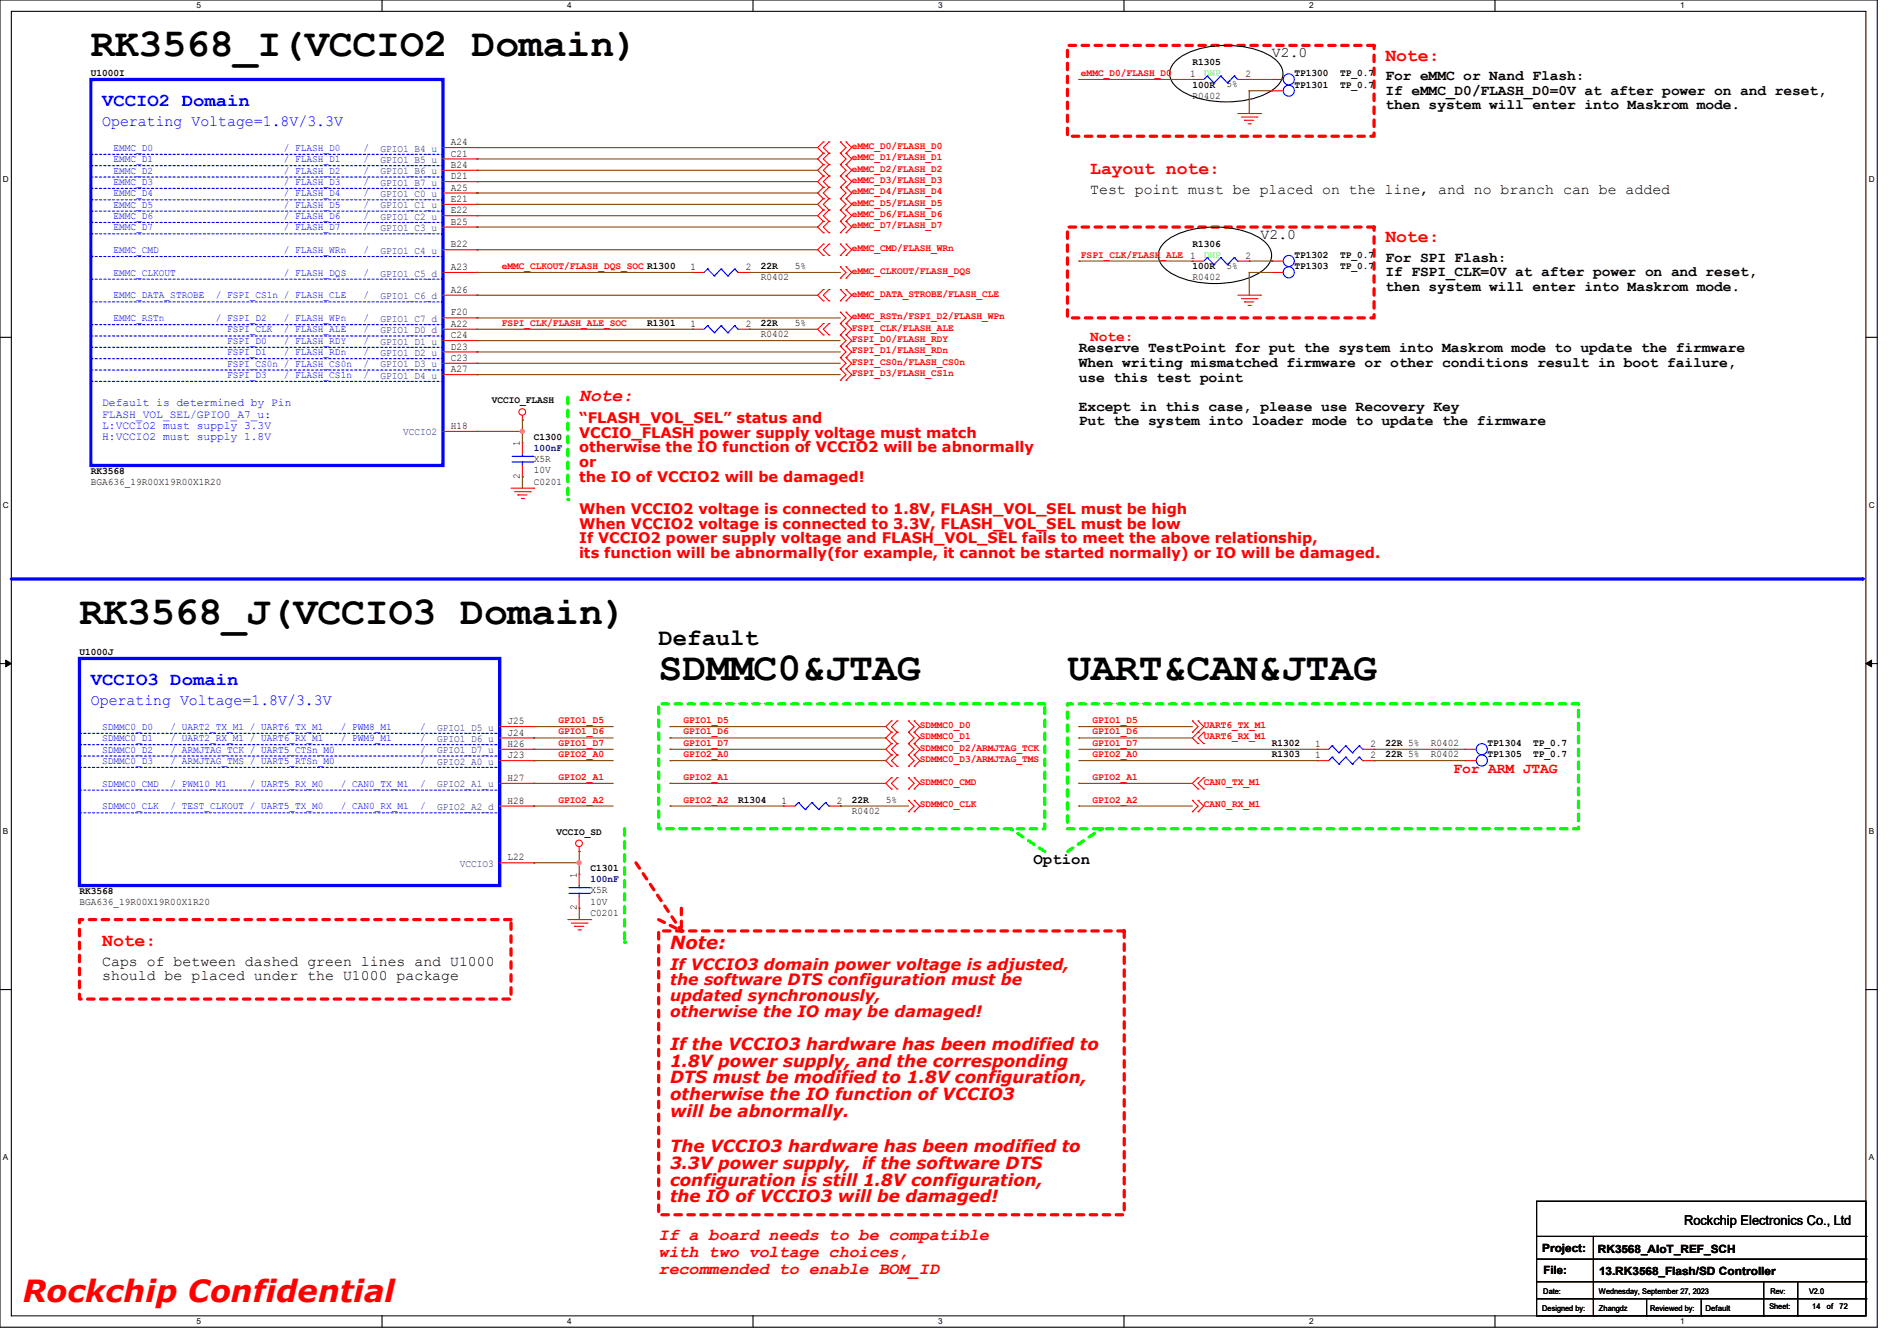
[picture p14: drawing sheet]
<svg xmlns="http://www.w3.org/2000/svg" width="297mm" height="210mm" viewBox="0 0 297 210" stroke-linecap="round" stroke-linejoin="round" font-family="sans-serif">
<defs><g id="words">
<g font-size="6.2">
<text x="14.2" y="8.8">RK3568_I(VCCIO2 Domain)</text>
<text x="12.4" y="97.7">RK3568_J(VCCIO3 Domain)</text>
<text x="103.1" y="106.6">SDMMC0&amp;JTAG</text>
<text x="167.2" y="106.6">UART&amp;CAN&amp;JTAG</text>
</g>
<text font-size="4.8" fill="#f00" x="3.6" y="204">Rockchip Confidential</text>
<text font-size="3.7" x="103.1" y="101">Default</text>
<g font-size="2.8" fill="#f00">
<text x="216.9" y="9.5">Note:</text>
<text x="170.7" y="27.3">Layout note:</text>
<text x="216.9" y="37.9">Note:</text>
<text x="90.7" y="62.9">Note:</text>
<text x="16" y="148.2">Note:</text>
<text x="104.9" y="148.6">Note:</text>
</g>
<g font-size="2.8" fill="#00f">
<text x="16" y="16.6">VCCIO2 Domain</text>
<text x="14.2" y="107.3">VCCIO3 Domain</text>
</g>
<g font-size="2.6" fill="#f00">
<text x="104.9" y="164.4">If the VCCIO3 hardware has been modified to</text>
<text x="104.9" y="167">1.8V power supply, and the corresponding</text>
<text x="104.9" y="169.7">DTS must be modified to 1.8V configuration,</text>
<text x="104.9" y="172.3">otherwise the IO function of VCCIO3</text>
<text x="104.9" y="174.9">will be abnormally.</text>
<text x="104.9" y="180.4">The VCCIO3 hardware has been modified to</text>
<text x="104.9" y="183">3.3V power supply, if the software DTS</text>
<text x="104.9" y="185.7">configuration is still 1.8V configuration,</text>
<text x="104.9" y="188.3">the IO of VCCIO3 will be damaged!</text>
<text x="103.1" y="194.2">If a board needs to be compatible</text>
<text x="103.1" y="196.8">with two voltage choices,</text>
<text x="103.1" y="199.5">recommended to enable BOM_ID</text>
</g>
<g font-size="2.5" fill="#00f">
<text x="16" y="19.7">Operating Voltage=1.8V/3.3V</text>
<text x="14.2" y="110.4">Operating Voltage=1.8V/3.3V</text>
</g>
<text font-size="2.5" x="161.8" y="135.3">Option</text>
<g font-size="2.5" fill="#f00">
<text x="104.9" y="151.8">If VCCIO3 domain power voltage is adjusted,</text>
<text x="104.9" y="154.3">the software DTS configuration must be</text>
<text x="104.9" y="156.8">updated synchronously,</text>
<text x="104.9" y="159.2">otherwise the IO may be damaged!</text>
</g>
<g font-size="2.3">
<text x="199.1" y="9">V2.0</text>
<text x="216.9" y="12.5">For eMMC or Nand Flash:</text>
<text x="216.9" y="14.8">If eMMC_D0/FLASH_D0=0V at after power on and reset,</text>
<text x="216.9" y="17.1">then system will enter into Maskrom mode.</text>
<text x="170.7" y="30.3">Test point must be placed on the line, and no branch can be added</text>
<text x="197.4" y="37.4">V2.0</text>
<text x="216.9" y="41">For SPI Flash:</text>
<text x="216.9" y="43.3">If FSPI_CLK=0V at after power on and reset,</text>
<text x="216.9" y="45.6">then system will enter into Maskrom mode.</text>
<text x="168.9" y="55.2">Reserve TestPoint for put the system into Maskrom mode to update the firmware</text>
<text x="168.9" y="57.5">When writing mismatched firmware or other conditions result in boot failure,</text>
<text x="168.9" y="59.8">use this test point</text>
<text x="168.9" y="64.3">Except in this case, please use Recovery Key</text>
<text x="168.9" y="66.6">Put the system into loader mode to update the firmware</text>
<text x="16" y="151.2">Caps of between dashed green lines and U1000</text>
<text x="16" y="153.5">should be placed under the U1000 package</text>
</g>
<g font-size="2.3" fill="#f00">
<text x="170.7" y="53.4">Note:</text>
<text x="90.7" y="66.3">“FLASH_VOL_SEL” status and</text>
<text x="90.7" y="68.6">VCCIO_FLASH power supply voltage must match</text>
<text x="90.7" y="70.9">otherwise the IO function of VCCIO2 will be abnormally</text>
<text x="90.7" y="73.2">or</text>
<text x="90.7" y="75.4">the IO of VCCIO2 will be damaged!</text>
<text x="90.7" y="80.5">When VCCIO2 voltage is connected to 1.8V, FLASH_VOL_SEL must be high</text>
<text x="90.7" y="82.8">When VCCIO2 voltage is connected to 3.3V, FLASH_VOL_SEL must be low</text>
<text x="90.7" y="85.1">If VCCIO2 power supply voltage and FLASH_VOL_SEL fails to meet the above relationship,</text>
<text x="90.7" y="87.4">its function will be abnormally(for example, it cannot be started normally) or IO will be damaged.</text>
<text x="227.6" y="121">For ARM JTAG</text>
</g>
<text font-size="2.1" x="263.7" y="191.9">Rockchip Electronics Co., Ltd</text>
<g font-size="1.8" fill="#00f">
<text x="16" y="63.6">Default is determined by Pin</text>
<text x="16" y="65.4">FLASH_VOL_SEL/GPIO0_A7_u:</text>
<text x="16" y="67.2">L:VCCIO2 must supply 3.3V</text>
<text x="16" y="69">H:VCCIO2 must supply 1.8V</text>
</g>
<g font-size="1.8">
<text x="241.5" y="196">Project:</text>
<text x="250.2" y="196.2">RK3568_AIoT_REF_SCH</text>
<text x="241.6" y="199.6">File:</text>
<text x="250.4" y="199.7">13.RK3568_Flash/SD Controller</text>
</g>
<g font-size="1.6">
<text x="14.2" y="11.9">U1000I</text>
<text x="186.7" y="10.2">R1305</text>
<text x="202.7" y="11.9">TP1300</text>
<text x="209.8" y="11.9">TP_0.7</text>
<text x="186.4" y="12.1">1</text>
<text x="186.7" y="13.7">100R</text>
<text x="186.7" y="15.5">R0402</text>
<text x="192" y="13.7">5%</text>
<text x="195" y="12.1">2</text>
<text x="202.7" y="13.7">TP1301</text>
<text x="209.8" y="13.7">TP_0.7</text>
<text x="70.6" y="22.7">A24</text>
<text x="70.6" y="24.5">C21</text>
<text x="70.6" y="26.3">B24</text>
<text x="70.6" y="28.1">D21</text>
<text x="70.6" y="29.8">A25</text>
<text x="70.6" y="31.6">E21</text>
<text x="70.6" y="33.4">E22</text>
<text x="70.6" y="35.2">B25</text>
<text x="70.6" y="38.7">B22</text>
<text x="186.7" y="38.6">R1306</text>
<text x="195" y="40.5">2</text>
<text x="202.7" y="40.4">TP1302</text>
<text x="209.8" y="40.4">TP_0.7</text>
<text x="70.6" y="42.3">A23</text>
<text x="70.6" y="45.8">A26</text>
<text x="108.1" y="42.3">1</text>
<text x="116.8" y="42.3">2</text>
<text x="119.1" y="42.2">22R</text>
<text x="119.1" y="43.9">R0402</text>
<text x="124.5" y="42.1">5%</text>
<text x="186.7" y="42.2">100R</text>
<text x="186.7" y="43.9">R0402</text>
<text x="192" y="42.1">5%</text>
<text x="202.7" y="42.2">TP1303</text>
<text x="209.8" y="42.2">TP_0.7</text>
<text x="70.6" y="49.4">F20</text>
<text x="70.6" y="51.2">A22</text>
<text x="70.6" y="53">C24</text>
<text x="101.3" y="51.1">R1301</text>
<text x="108.1" y="51.2">1</text>
<text x="116.8" y="51.2">2</text>
<text x="119.1" y="51.1">22R</text>
<text x="119.1" y="52.8">R0402</text>
<text x="124.5" y="51">5%</text>
<text x="70.6" y="54.7">D23</text>
<text x="70.6" y="56.5">C23</text>
<text x="70.6" y="58.3">A27</text>
<text x="77" y="63.2">VCCIO_FLASH</text>
<text x="70.6" y="67.2">H18</text>
<text x="81.4" y="69.9" transform="rotate(-90 81.4 69.9)">1</text>
<text x="83.6" y="68.8">C1300</text>
<text x="14.2" y="74.2">RK3568</text>
<text x="14.2" y="75.9">BGA636_19R00X19R00X1R20</text>
<text x="81.4" y="75" transform="rotate(-90 81.4 75)">2</text>
<text x="83.6" y="75.9">C0201</text>
<text x="83.6" y="72.3">X5R</text>
<text x="83.6" y="74.1">10V</text>
<text x="12.4" y="102.6">U1000J</text>
<text x="79.5" y="113.4">J25</text>
<text x="79.5" y="115.2">J24</text>
<text x="79.5" y="117">H26</text>
<text x="79.5" y="118.7">J23</text>
<text x="199.1" y="116.8">R1302</text>
<text x="199.1" y="118.6">R1303</text>
<text x="205.9" y="117">1</text>
<text x="205.9" y="118.7">1</text>
<text x="214.6" y="117">2</text>
<text x="214.6" y="118.7">2</text>
<text x="216.9" y="116.8">22R 5%</text>
<text x="216.9" y="118.6">22R 5%</text>
<text x="224" y="116.8">R0402</text>
<text x="224" y="118.6">R0402</text>
<text x="232.9" y="116.8">TP1304</text>
<text x="232.9" y="118.6">TP1305</text>
<text x="240" y="116.8">TP_0.7</text>
<text x="240" y="118.6">TP_0.7</text>
<text x="79.5" y="122.3">H27</text>
<text x="79.5" y="125.9">H28</text>
<text x="115.6" y="125.7">R1304</text>
<text x="122.3" y="125.9">1</text>
<text x="131" y="125.9">2</text>
<text x="133.3" y="125.7">22R</text>
<text x="138.7" y="125.7">5%</text>
<text x="87.1" y="130.7">VCCIO_SD</text>
<text x="133.3" y="127.5">R0402</text>
<text x="79.5" y="134.7">L22</text>
<text x="90.3" y="137.5" transform="rotate(-90 90.3 137.5)">1</text>
<text x="92.5" y="136.4">C1301</text>
<text x="12.4" y="140">RK3568</text>
<text x="12.4" y="141.7">BGA636_19R00X19R00X1R20</text>
<text x="90.3" y="142.6" transform="rotate(-90 90.3 142.6)">2</text>
<text x="92.5" y="143.5">C0201</text>
<text x="92.5" y="139.9">X5R</text>
<text x="92.5" y="141.7">10V</text>
</g>
<g font-size="1.6" fill="#f00">
<text x="169.2" y="11.9">eMMC_D0/FLASH_D0</text>
<text x="133.3" y="23.3">eMMC_D0/FLASH_D0</text>
<text x="133.3" y="25.1">eMMC_D1/FLASH_D1</text>
<text x="133.3" y="26.9">eMMC_D2/FLASH_D2</text>
<text x="133.3" y="28.7">eMMC_D3/FLASH_D3</text>
<text x="133.3" y="30.4">eMMC_D4/FLASH_D4</text>
<text x="133.3" y="32.2">eMMC_D5/FLASH_D5</text>
<text x="133.3" y="34">eMMC_D6/FLASH_D6</text>
<text x="133.3" y="35.8">eMMC_D7/FLASH_D7</text>
<text x="133.3" y="39.3">eMMC_CMD/FLASH_WRn</text>
<text x="169.2" y="40.3">FSPI_CLK/FLASH_ALE 1</text>
<text x="78.6" y="42.1">eMMC_CLKOUT/FLASH_DQS_SOC R1300</text>
<text x="133.3" y="42.9">eMMC_CLKOUT/FLASH_DQS</text>
<text x="133.3" y="46.4">eMMC_DATA_STROBE/FLASH_CLE</text>
<text x="78.6" y="51">FSPI_CLK/FLASH_ALE_SOC</text>
<text x="133.3" y="53.5">FSPI_D0/FLASH_RDY</text>
<text x="133.3" y="50">eMMC_RSTn/FSPI_D2/FLASH_WPn</text>
<text x="133.3" y="51.8">FSPI_CLK/FLASH_ALE</text>
<text x="133.3" y="58.9">FSPI_D3/FLASH_CS1n</text>
<text x="133.3" y="55.3">FSPI_D1/FLASH_RDn</text>
<text x="133.3" y="57.1">FSPI_CS0n/FLASH_CS0n</text>
<text x="87.5" y="113.2">GPIO1_D5</text>
<text x="107" y="113.2">GPIO1_D5</text>
<text x="171" y="113.2">GPIO1_D5</text>
<text x="87.5" y="115">GPIO1_D6</text>
<text x="87.5" y="116.8">GPIO1_D7</text>
<text x="87.5" y="118.6">GPIO2_A0</text>
<text x="107" y="115">GPIO1_D6</text>
<text x="107" y="116.8">GPIO1_D7</text>
<text x="107" y="118.6">GPIO2_A0</text>
<text x="144" y="114">SDMMC0_D0</text>
<text x="144" y="115.8">SDMMC0_D1</text>
<text x="144" y="117.6">SDMMC0_D2/ARMJTAG_TCK</text>
<text x="144" y="119.3">SDMMC0_D3/ARMJTAG_TMS</text>
<text x="171" y="115">GPIO1_D6</text>
<text x="171" y="116.8">GPIO1_D7</text>
<text x="171" y="118.6">GPIO2_A0</text>
<text x="188.5" y="115.8">UART6_RX_M1</text>
<text x="188.5" y="114">UART6_TX_M1</text>
<text x="87.5" y="125.7">GPIO2_A2</text>
<text x="87.5" y="122.1">GPIO2_A1</text>
<text x="107" y="125.7">GPIO2_A2</text>
<text x="107" y="122.1">GPIO2_A1</text>
<text x="144" y="122.9">SDMMC0_CMD</text>
<text x="171" y="125.7">GPIO2_A2</text>
<text x="171" y="122.1">GPIO2_A1</text>
<text x="188.5" y="122.9">CAN0_TX_M1</text>
<text x="144" y="126.4">SDMMC0_CLK</text>
<text x="188.5" y="126.4">CAN0_RX_M1</text>
</g>
<g font-size="1.6" fill="#0f0">
<text x="188.5" y="11.9">DNP</text>
<text x="188.5" y="40.3">DNP</text>
</g>
<g font-size="1.6" fill="#00f">
<text x="17.8" y="23.6">EMMC_D0</text>
<text x="44.4" y="23.6">/ FLASH_D0</text>
<text x="56.9" y="23.6">/</text>
<text x="17.8" y="25.4">EMMC_D1</text>
<text x="17.8" y="29">EMMC_D3</text>
<text x="17.8" y="27.2">EMMC_D2</text>
<text x="44.4" y="25.4">/ FLASH_D1</text>
<text x="44.4" y="29">/ FLASH_D3</text>
<text x="44.4" y="27.2">/ FLASH_D2</text>
<text x="56.9" y="27.2">/</text>
<text x="56.9" y="25.4">/</text>
<text x="56.9" y="29">/</text>
<text x="17.8" y="32.5">EMMC_D5</text>
<text x="17.8" y="34.3">EMMC_D6</text>
<text x="17.8" y="30.7">EMMC_D4</text>
<text x="44.4" y="34.3">/ FLASH_D6</text>
<text x="44.4" y="32.5">/ FLASH_D5</text>
<text x="44.4" y="30.7">/ FLASH_D4</text>
<text x="56.9" y="32.5">/</text>
<text x="56.9" y="34.3">/</text>
<text x="56.9" y="30.7">/</text>
<text x="17.8" y="36.1">EMMC_D7</text>
<text x="17.8" y="39.6">EMMC_CMD</text>
<text x="44.4" y="36.1">/ FLASH_D7</text>
<text x="44.4" y="39.6">/ FLASH_WRn</text>
<text x="56.9" y="36.1">/</text>
<text x="56.9" y="39.6">/</text>
<text x="17.8" y="43.2">EMMC_CLKOUT</text>
<text x="17.8" y="46.7">EMMC_DATA_STROBE</text>
<text x="33.8" y="46.7">/ FSPI_CS1n / FLASH_CLE</text>
<text x="44.4" y="43.2">/ FLASH_DQS</text>
<text x="56.9" y="43.2">/</text>
<text x="56.9" y="46.7">/</text>
<text x="17.8" y="50.3">EMMC_RSTn</text>
<text x="33.8" y="50.3">/ FSPI_D2</text>
<text x="35.6" y="53.8">FSPI_D0</text>
<text x="35.6" y="52.1">FSPI_CLK</text>
<text x="44.4" y="53.8">/ FLASH_RDY</text>
<text x="44.4" y="50.3">/ FLASH_WPn</text>
<text x="44.4" y="52.1">/ FLASH_ALE</text>
<text x="56.9" y="52.1">/</text>
<text x="56.9" y="53.8">/</text>
<text x="56.9" y="50.3">/</text>
<text x="35.6" y="59.2">FSPI_D3</text>
<text x="35.6" y="55.6">FSPI_D1</text>
<text x="35.6" y="57.4">FSPI_CS0n / FLASH_CS0n</text>
<text x="44.4" y="59.2">/ FLASH_CS1n</text>
<text x="44.4" y="55.6">/ FLASH_RDn</text>
<text x="56.9" y="57.4">/</text>
<text x="56.9" y="59.2">/</text>
<text x="56.9" y="55.6">/</text>
<text x="16" y="114.3">SDMMC0_D0</text>
<text x="16" y="119.6">SDMMC0_D3</text>
<text x="16" y="117.9">SDMMC0_D2</text>
<text x="16" y="116.1">SDMMC0_D1</text>
<text x="26.7" y="117.9">/ ARMJTAG_TCK / UART5_CTSn_M0</text>
<text x="26.7" y="119.6">/ ARMJTAG_TMS / UART5_RTSn_M0</text>
<text x="26.7" y="116.1">/ UART2_RX_M1 / UART6_RX_M1</text>
<text x="26.7" y="114.3">/ UART2_TX_M1 / UART6_TX_M1</text>
<text x="53.3" y="116.1">/ PWM9_M1</text>
<text x="53.3" y="114.3">/ PWM8_M1</text>
<text x="65.8" y="117.9">/</text>
<text x="65.8" y="114.3">/</text>
<text x="65.8" y="119.6">/</text>
<text x="65.8" y="116.1">/</text>
<text x="16" y="123.2">SDMMC0_CMD</text>
<text x="26.7" y="123.2">/ PWM10_M1</text>
<text x="39.1" y="123.2">/ UART5_RX_M0</text>
<text x="53.3" y="123.2">/ CAN0_TX_M1</text>
<text x="65.8" y="123.2">/</text>
<text x="16" y="126.7">SDMMC0_CLK</text>
<text x="26.7" y="126.7">/ TEST_CLKOUT / UART5_TX_M0</text>
<text x="53.3" y="126.7">/ CAN0_RX_M1</text>
<text x="65.8" y="126.7">/</text>
</g>
<g font-size="1.6" fill="#004080">
<text x="59.6" y="23.7">GPIO1_B4_u</text>
<text x="59.6" y="25.5">GPIO1_B5_u</text>
<text x="59.6" y="27.3">GPIO1_B6_u</text>
<text x="59.6" y="29.1">GPIO1_B7_u</text>
<text x="59.6" y="30.9">GPIO1_C0_u</text>
<text x="59.6" y="32.6">GPIO1_C1_u</text>
<text x="59.6" y="34.4">GPIO1_C2_u</text>
<text x="59.6" y="36.2">GPIO1_C3_u</text>
<text x="59.6" y="39.8">GPIO1_C4_u</text>
<text x="59.6" y="43.3">GPIO1_C5_d</text>
<text x="59.6" y="46.9">GPIO1_C6_d</text>
<text x="59.6" y="50.4">GPIO1_C7_d</text>
<text x="59.6" y="52.2">GPIO1_D0_d</text>
<text x="59.6" y="54">GPIO1_D1_u</text>
<text x="59.6" y="55.8">GPIO1_D2_u</text>
<text x="59.6" y="57.5">GPIO1_D3_u</text>
<text x="59.6" y="59.3">GPIO1_D4_u</text>
<text x="63.1" y="68.2">VCCIO2</text>
<text x="68.5" y="114.4">GPIO1_D5_u</text>
<text x="68.5" y="116.2">GPIO1_D6_u</text>
<text x="68.5" y="118">GPIO1_D7_u</text>
<text x="68.5" y="119.8">GPIO2_A0_u</text>
<text x="68.5" y="123.3">GPIO2_A1_u</text>
<text x="68.5" y="126.9">GPIO2_A2_d</text>
<text x="72" y="135.8">VCCIO3</text>
</g>
<g font-size="1.6" fill="#000080">
<text x="83.6" y="70.6">100nF</text>
<text x="92.5" y="138.2">100nF</text>
</g>
<g font-size="1.3">
<text x="30.8" y="1.3">5</text>
<text x="88.8" y="1.3">4</text>
<text x="146.9" y="1.3">3</text>
<text x="205" y="1.3">2</text>
<text x="263.1" y="1.3">1</text>
<text x=".5" y="28.4">D</text>
<text x="292.6" y="28.4">D</text>
<text x=".5" y="79.5">C</text>
<text x="292.6" y="79.5">C</text>
<text x=".5" y="130.6">B</text>
<text x="292.6" y="130.6">B</text>
<text x=".5" y="181.7">A</text>
<text x="292.6" y="181.7">A</text>
<text x="30.8" y="207.4">5</text>
<text x="88.8" y="207.4">4</text>
<text x="146.9" y="207.4">3</text>
<text x="205" y="207.4">2</text>
<text x="263.1" y="207.4">1</text>
</g>
<g font-size="1.2">
<text x="241.6" y="202.6">Date:</text>
<text x="250.4" y="202.6">Wednesday, September 27, 2023</text>
<text x="277.2" y="202.6">Rev:</text>
<text x="283.2" y="202.6">V2.0</text>
<text x="241.5" y="205.3">Designed by:</text>
<text x="250.4" y="205.3">Zhangdz</text>
<text x="258.4" y="205.3">Reviewed by:</text>
<text x="267" y="205.3">Default</text>
<text x="277" y="205.1">Sheet:</text>
<text x="283.8" y="205.1">14</text>
<text x="286" y="205.1">of</text>
<text x="288" y="205.1">72</text>
</g>
</g></defs>
<path d="M0 0h293.9v207.9h-293.9zM1.8 1.8h290.3v204.3h-290.3z" fill="none" stroke="#000" stroke-width=".17"/>
<g fill="#fff">
<path d="M30.8 .2h.7v1.4h-.7z"/>
<path d="M30.8 206.2h.7v1.4h-.7z"/>
</g>
<path d="M59.8 0v1.8M59.8 206.1v1.8" fill="none" stroke="#000" stroke-width=".17"/>
<g fill="#fff">
<path d="M88.8 .2h.7v1.4h-.7z"/>
<path d="M88.8 206.2h.7v1.4h-.7z"/>
</g>
<path d="M117.9 0v1.8M117.9 206.1v1.8" fill="none" stroke="#000" stroke-width=".17"/>
<g fill="#fff">
<path d="M146.9 .2h.7v1.4h-.7z"/>
<path d="M146.9 206.2h.7v1.4h-.7z"/>
</g>
<path d="M176 0v1.8M176 206.1v1.8" fill="none" stroke="#000" stroke-width=".17"/>
<g fill="#fff">
<path d="M205 .2h.7v1.4h-.7z"/>
<path d="M205 206.2h.7v1.4h-.7z"/>
</g>
<path d="M234.1 0v1.8M234.1 206.1v1.8" fill="none" stroke="#000" stroke-width=".17"/>
<g fill="#fff">
<path d="M263.1 .2h.6v1.4h-.6z"/>
<path d="M263.1 206.2h.6v1.4h-.6z"/>
<path d="M.5 27.3h.9v1.4h-.9z"/>
<path d="M292.6 27.3h.9v1.4h-.9z"/>
<path d="M.5 78.4h.9v1.4h-.9z"/>
<path d="M292.6 78.4h.9v1.4h-.9z"/>
</g>
<path d="M0 52.8h1.8M292.1 52.8h1.8" fill="none" stroke="#000" stroke-width=".17"/>
<g fill="#fff">
<path d="M.5 129.5h.8v1.4h-.8z"/>
<path d="M292.6 129.5h.8v1.4h-.8z"/>
</g>
<path d="M0 103.9h1.8M292.1 103.9h1.8" fill="none" stroke="#000" stroke-width=".17"/>
<path d="M.9 103.4l.9 .5-.9 .5zM292.1 103.9l.9-.5v1z" fill="#000" stroke="#000" stroke-width=".16"/>
<g fill="#fff">
<path d="M.5 180.5h.8v1.4h-.8z"/>
<path d="M292.6 180.5h.8v1.4h-.8z"/>
</g>
<path d="M0 155h1.8M292.1 155h1.8" fill="none" stroke="#000" stroke-width=".17"/>
<path d="M1.8 90.7h289.8" fill="none" stroke="#00f" stroke-width=".51"/>
<circle cx="291.6" cy="90.7" r=".25" fill="#00f"/>
<path d="M88.9 62.2v16" fill="none" stroke="#0f0" stroke-width=".51" stroke-dasharray="1 1"/>
<circle cx="88.9" cy="78.2" r=".25" fill="#0f0" stroke-dasharray="1 1"/>
<path d="M97.8 129.8v17.8" fill="none" stroke="#0f0" stroke-width=".51" stroke-dasharray="1 1"/>
<circle cx="97.8" cy="147.6" r=".25" fill="#0f0" stroke-dasharray="1 1"/>
<path d="M167.1 7.1h48v14.2h-48zM12.4 144h67.6v12.5h-67.6z" fill="none" stroke="#f00" stroke-width=".51" stroke-dasharray="1 1"/>
<path d="M103.1 110.2h60.5v19.6h-60.5zM167.1 110.2h80v19.6h-80zM163.6 133.3l-5.4-3.5" fill="none" stroke="#0f0" stroke-width=".51" stroke-dasharray="1 1"/>
<circle cx="158.2" cy="129.8" r=".25" fill="#0f0" stroke-dasharray="1 1"/>
<path d="M167.1 133.3l5.4-3.5" fill="none" stroke="#0f0" stroke-width=".51" stroke-dasharray="1 1"/>
<circle cx="172.5" cy="129.8" r=".25" fill="#0f0" stroke-dasharray="1 1"/>
<path d="M167.1 35.6h48v14.2h-48zM103.1 145.8h72.9v44.4h-72.9zM106.7 142.2v3.6" fill="none" stroke="#f00" stroke-width=".51" stroke-dasharray="1 1"/>
<circle cx="106.7" cy="145.8" r=".25" fill="#f00" stroke-dasharray="1 1"/>
<path d="M103.1 144l3.6 1.8" fill="none" stroke="#f00" stroke-width=".51" stroke-dasharray="1 1"/>
<circle cx="106.7" cy="145.8" r=".25" fill="#f00" stroke-dasharray="1 1"/>
<path d="M99.6 135.1l7.1 10.7" fill="none" stroke="#f00" stroke-width=".51" stroke-dasharray="1 1"/>
<circle cx="106.7" cy="145.8" r=".25" fill="#f00" stroke-dasharray="1 1"/>
<g fill="none" stroke="#000" stroke-width=".17">
<path d="M184 9.7a11.5 11.5 0 0 1 8-2.6 11.5 11.5 0 0 1 8 2.6 2.52 2.52 0 0 1 0 3.7 11.5 11.5 0 0 1-8 2.6 11.5 11.5 0 0 1-8-2.6 2.52 2.52 0 0 1 0-3.7zM182.2 38.1a11.5 11.5 0 0 1 8-2.5 11.5 11.5 0 0 1 8.1 2.5 2.52 2.52 0 0 1 0 3.7 11.5 11.5 0 0 1-8.1 2.6 11.5 11.5 0 0 1-8-2.6 2.52 2.52 0 0 1 0-3.7zM240.6 188.1h51.5v18h-51.5zM240.6 193.6h51.5M240.6 197.2h51.5M249.5 193.6v12.5M292.1 193.6h.1M292.1 197.2h.1M240.6 200.7h51.5M240.6 203.4h51.5M249.5 206.1h.1M257.8 206.1h.1"/>
<path d="M257.8 203.4v2.7M266.4 206.1h.1M266.4 203.4v2.7M276.1 206.1h.1M276.1 200.7v5.4M281.5 206.1h.1M281.5 200.7v5.4M292.1 200.7h.1M292.1 203.4h.1"/>
</g>
<g fill="none" stroke="#f00" stroke-width=".17">
<path d="M186.7 12.4h.1M186.7 12.4h1.8M193.8 17.8h3.6M193.8 12.4h1.8M194.4 18.3h2.4M194.9 18.8h.1M194.9 18.8h1.4M195.4 19.4h.3M195.6 12.4h.1M195.7 19.4h.1M196.8 18.3h.1M197.4 17.8h.1"/>
<path d="M199.1 12.4h.1M199.1 14.2h.1M199.1 12.4h1.8M199.1 14.2h1.8M69.3 23.1h5.4M69.3 24.9h5.4M69.3 26.7h5.4M69.3 28.4h5.4M69.3 30.2h5.4M69.3 32h5.4M69.3 33.8h5.4M69.3 35.6h5.4"/>
<path d="M69.3 39.1h5.4M74.7 23.1h.1M74.7 24.9h.1M74.7 26.7h.1M74.7 28.4h.1M74.7 30.2h.1M74.7 32h.1M74.7 33.8h.1M74.7 35.6h.1M74.7 39.1h.1M128.9 22.2h.1M128.9 24h.1"/>
<path d="M128.9 25.8h.1M128.9 27.6h.1M128.9 29.3h.1M128.9 31.1h.1M128.9 32.9h.1M128.9 34.7h.1M128.9 36.4h.1M128.9 38.2h.1M128.9 22.2l-.9 .9 .9 .9M128.9 27.6l-.9 .8 .9 .9M128.9 24l-.9 .9 .9 .9M128.9 29.3l-.9 .9 .9 .9"/>
<path d="M128.9 25.8l-.9 .9 .9 .9M128.9 31.1l-.9 .9 .9 .9M128.9 32.9l-.9 .9 .9 .9M128.9 34.7l-.9 .9 .9 .8M128.9 38.2l-.9 .9 .9 .9M129.8 24h.1M129.8 22.2h.1M129.8 25.8h.1M129.8 27.6h.1M129.8 29.3h.1M129.8 31.1h.1M129.8 32.9h.1"/>
<path d="M129.8 34.7h.1M129.8 36.4h.1M129.8 38.2h.1M129.8 22.2l-.9 .9 .9 .9M129.8 25.8l-.9 .9 .9 .9M129.8 24l-.9 .9 .9 .9M129.8 27.6l-.9 .8 .9 .9M129.8 29.3l-.9 .9 .9 .9M129.8 31.1l-.9 .9 .9 .9M129.8 32.9l-.9 .9 .9 .9M129.8 34.7l-.9 .9 .9 .8M129.8 38.2l-.9 .9 .9 .9"/>
<path d="M131.6 24h.1M131.6 22.2h.1M131.6 25.8h.1M131.6 27.6h.1M131.6 29.3h.1M131.6 31.1h.1M131.6 32.9h.1M131.6 34.7h.1M131.6 36.4h.1M131.6 38.2h.1M131.6 25.8l.9 .9-.9 .9M131.6 22.2l.9 .9-.9 .9"/>
<path d="M131.6 27.6l.9 .8-.9 .9M131.6 24l.9 .9-.9 .9M131.6 29.3l.9 .9-.9 .9M131.6 31.1l.9 .9-.9 .9M131.6 34.7l.9 .9-.9 .8M131.6 32.9l.9 .9-.9 .9M131.6 38.2l.9 .9-.9 .9M132.5 24h.1M132.5 22.2h.1M132.5 25.8h.1M132.5 27.6h.1M132.5 29.3h.1"/>
<path d="M132.5 31.1h.1M132.5 32.9h.1M132.5 34.7h.1M132.5 36.4h.1M132.5 38.2h.1M132.5 27.6l.8 .8-.8 .9M132.5 22.2l.8 .9-.8 .9M132.5 29.3l.8 .9-.8 .9M132.5 24l.8 .9-.8 .9M132.5 31.1l.8 .9-.8 .9M132.5 25.8l.8 .9-.8 .9M132.5 32.9l.8 .9-.8 .9"/>
<path d="M132.5 38.2l.8 .9-.8 .9M132.5 34.7l.8 .9-.8 .8M69.3 46.2h5.4M69.3 42.7h5.4M69.3 49.8h5.4M69.3 51.6h5.4M69.3 53.3h5.4M69.3 55.1h5.4M69.3 56.9h5.4M69.3 58.7h5.4M74.7 42.7h.1M74.7 46.2h.1"/>
<path d="M74.7 49.8h.1M74.7 51.6h.1M74.7 53.3h.1M74.7 55.1h.1M74.7 56.9h.1M74.7 58.7h.1M108.5 42.7h.1M108.5 51.6h.1M108.5 42.7h1.7M108.5 51.6h1.7M115.6 42.7h1.7M115.6 51.6h1.7"/>
<path d="M117.3 42.7h.1M117.3 51.6h.1M128.9 40h.1M128.9 45.3h.1M128.9 47.1h.1M128.9 50.7h.1M128.9 52.5h.1M128.9 45.3l-.9 .9 .9 .9M128.9 50.7l-.9 .9 .9 .9M129.8 40h.1M129.8 47.1h.1M129.8 45.3h.1"/>
<path d="M129.8 52.5h.1M129.8 50.7h.1M129.8 45.3l-.9 .9 .9 .9M129.8 50.7l-.9 .9 .9 .9M131.6 40h.1M131.6 43.6h.1M131.6 41.8h.1M131.6 59.6h.1M131.6 57.8h.1M131.6 56h.1M131.6 54.2h.1M131.6 52.5h.1"/>
<path d="M131.6 50.7h.1M131.6 48.9h.1M131.6 47.1h.1M131.6 45.3h.1M131.6 41.8l.9 .9-.9 .9M131.6 57.8l.9 .9-.9 .9M131.6 54.2l.9 .9-.9 .9M131.6 52.5l.9 .8-.9 .9M131.6 48.9l.9 .9-.9 .9M131.6 45.3l.9 .9-.9 .9M131.6 56l.9 .9-.9 .9M131.6 50.7l.9 .9-.9 .9"/>
<path d="M132.5 40h.1M132.5 43.6h.1M132.5 41.8h.1M132.5 59.6h.1M132.5 57.8h.1M132.5 56h.1M132.5 54.2h.1M132.5 52.5h.1M132.5 50.7h.1M132.5 48.9h.1M132.5 47.1h.1M132.5 45.3h.1"/>
<path d="M132.5 41.8l.8 .9-.8 .9M132.5 57.8l.8 .9-.8 .9M132.5 54.2l.8 .9-.8 .9M132.5 52.5l.8 .8-.8 .9M132.5 48.9l.8 .9-.8 .9M132.5 50.7l.8 .9-.8 .9M132.5 45.3l.8 .9-.8 .9M132.5 56l.8 .9-.8 .9M186.7 40.9h.1M186.7 40.9h1.8M193.8 46.2h3.6M193.8 40.9h1.8"/>
<path d="M194.4 46.8h2.4M194.9 47.3h.1M194.9 47.3h1.4M195.4 47.8h.3M195.6 40.9h.1M195.7 47.8h.1M196.8 46.8h.1M197.4 46.2h.1M199.1 42.7h.1M199.1 40.9h.1M199.1 42.7h1.8M199.1 40.9h1.8"/>
<path d="M69.3 67.6h5.4M74.7 67.6h.1M80 76.5h3.6M80.6 77h2.4M81.1 77.5h.1M81.1 77.5h1.4M81.6 78.1h.4M81.8 65.8h.1M81.8 69.3h.1M81.8 74.7h.1M81.8 65.1v.7M81.8 69.3v1.8"/>
<path d="M81.8 72.9v1.8M82 78.1h.1M83 77h.1M83.6 76.5h.1M78.2 113.8h5.4M78.2 115.6h5.4M78.2 117.3h5.4M78.2 119.1h5.4M83.6 113.8h.1M83.6 115.6h.1M83.6 117.3h.1M83.6 119.1h.1"/>
<path d="M139.6 112.9h.1M139.6 114.7h.1M139.6 116.5h.1M139.6 118.2h.1M139.6 116.5l-.9 .8 .9 .9M139.6 112.9l-.9 .9 .9 .9M139.6 118.2l-.9 .9 .9 .9M139.6 114.7l-.9 .9 .9 .9M140.5 114.7h.1M140.5 112.9h.1M140.5 116.5h.1M140.5 118.2h.1"/>
<path d="M140.5 118.2l-.9 .9 .9 .9M140.5 112.9l-.9 .9 .9 .9M140.5 116.5l-.9 .8 .9 .9M140.5 114.7l-.9 .9 .9 .9M142.2 114.7h.1M142.2 112.9h.1M142.2 116.5h.1M142.2 118.2h.1M142.2 118.2l.9 .9-.9 .9M142.2 116.5l.9 .8-.9 .9M142.2 112.9l.9 .9-.9 .9M142.2 114.7l.9 .9-.9 .9"/>
<path d="M143.1 114.7h.1M143.1 112.9h.1M143.1 116.5h.1M143.1 118.2h.1M143.1 116.5l.9 .8-.9 .9M143.1 118.2l.9 .9-.9 .9M143.1 112.9l.9 .9-.9 .9M143.1 114.7l.9 .9-.9 .9M186.7 114.7h.1M186.7 112.9h.1M186.7 112.9l.9 .9-.9 .9M187.6 114.7h.1"/>
<path d="M187.6 116.5h.1M187.6 112.9h.1M187.6 112.9l.9 .9-1.8 1.8 .9 .9M188.5 116.5h.1M188.5 114.7h.1M188.5 114.7l-.9 .9 .9 .9M206.2 117.3h.1M206.2 119.1h.1M206.2 117.3h1.8M206.2 119.1h1.8M213.4 117.3h1.7M213.4 119.1h1.7"/>
<path d="M215.1 117.3h.1M215.1 119.1h.1M229.4 117.3h.1M229.4 119.1h.1M229.4 117.3h1.7M229.4 119.1h1.7M78.2 122.7h5.4M78.2 126.2h5.4M78.2 135.1h5.4M83.6 122.7h.1M83.6 126.2h.1M83.6 135.1h.1"/>
<path d="M90.7 133.3h.1M90.7 136.9h.1M90.7 132.6v.7M90.7 136.9v1.8M122.7 126.2h.1M122.7 126.2h1.8M129.8 126.2h1.8M131.6 126.2h.1M139.6 121.8h.1M139.6 123.6h.1M139.6 120h.1M139.6 121.8l-.9 .9 .9 .9"/>
<path d="M140.5 123.6h.1M140.5 121.8h.1M140.5 120h.1M140.5 121.8l-.9 .9 .9 .9M142.2 123.6h.1M142.2 121.8h.1M142.2 120h.1M142.2 127.1h.1M142.2 125.3h.1M142.2 125.3l.9 .9-.9 .9M142.2 121.8l.9 .9-.9 .9M143.1 123.6h.1"/>
<path d="M143.1 121.8h.1M143.1 120h.1M143.1 127.1h.1M143.1 125.3h.1M143.1 121.8l.9 .9-.9 .9M143.1 125.3l.9 .9-.9 .9M186.7 127.1h.1M186.7 125.3h.1M186.7 125.3l.9 .9-.9 .9M187.6 121.8h.1M187.6 123.6h.1M187.6 127.1h.1"/>
<path d="M187.6 125.3h.1M187.6 121.8l-.9 .9 .9 .9M187.6 125.3l.9 .9-.9 .9M188.5 123.6h.1M188.5 121.8h.1M188.5 121.8l-.9 .9 .9 .9M88.9 144h3.6M89.5 144.6h2.4M90 145.1h.1M90 145.1h1.4M90.5 145.6h.3M90.7 142.2h.1"/>
<path d="M90.7 140.5v1.7M90.8 145.6h.1M91.9 144.6h.1M92.5 144h.1"/>
<circle cx="81.8" cy="64.5" r=".52"/>
<circle cx="90.7" cy="132.1" r=".52"/>
</g>
<g fill="none" stroke="#00f" stroke-width=".17">
<path d="M189 11.9h.1M189 11.9l-.5 .5M189 11.9l1.1 1.1M190.1 13h.1M191.1 11.9h.1M191.1 11.9l-1 1.1M191.1 11.9l1.1 1.1M192.2 13h.1M193.3 11.9h.1M193.3 11.9l-1.1 1.1M193.3 11.9l.5 .5M193.8 12.4h.1"/>
<path d="M110.8 42.1h.1M110.8 51h.1M110.8 42.1l-.6 .6M110.8 42.1l1 1.1M110.8 51l-.6 .6M110.8 51l1 1.1M111.8 43.2h.1M111.8 52.1h.1M112.9 42.1h.1M112.9 51h.1M112.9 42.1l-1.1 1.1M112.9 42.1l1.1 1.1"/>
<path d="M112.9 51l-1.1 1.1M112.9 51l1.1 1.1M114 43.2h.1M114 52.1h.1M115 42.1h.1M115 51h.1M115 42.1l-1 1.1M115 42.1l.6 .6M115 51l-1 1.1M115 51l.6 .6M115.6 42.7h.1M115.6 51.6h.1"/>
<path d="M189 40.3h.1M189 40.3l-.5 .6M189 40.3l1.1 1.1M190.1 41.4h.1M191.1 40.3h.1M191.1 40.3l-1 1.1M191.1 40.3l1.1 1.1M192.2 41.4h.1M193.3 40.3h.1M193.3 40.3l-1.1 1.1M193.3 40.3l.5 .6M193.8 40.9h.1"/>
<path d="M80.2 72.3h3.2M80.2 71.5h3.2M81.8 71.5h.1M81.8 72.3h.1M81.8 71.1v.4M81.8 72.3v.6M83.4 72.3h.1M83.4 71.5h.1M208.6 116.8h.1M208.6 118.6h.1M208.6 116.8l-.6 .5M208.6 116.8l1 1.1"/>
<path d="M208.6 118.6l-.6 .5M208.6 118.6l1 1.1M209.6 117.9h.1M209.6 119.7h.1M210.7 116.8h.1M210.7 118.6h.1M210.7 116.8l-1.1 1.1M210.7 116.8l1.1 1.1M210.7 118.6l-1.1 1.1M210.7 118.6l1.1 1.1M211.8 117.9h.1M211.8 119.7h.1"/>
<path d="M212.8 116.8h.1M212.8 118.6h.1M212.8 116.8l-1 1.1M212.8 116.8l.6 .5M212.8 118.6l-1 1.1M212.8 118.6l.6 .5M213.4 117.3h.1M213.4 119.1h.1M89.1 139.9h3.2M89.1 139h3.2M90.7 139h.1M90.7 139.9h.1"/>
<path d="M90.7 138.7v.3M90.7 139.9v.6M92.3 139.9h.1M92.3 139h.1M125 125.7h.1M125 125.7l-.5 .5M125 125.7l1.1 1.1M126.1 126.8h.1M127.1 125.7h.1M127.1 125.7l-1 1.1M127.1 125.7l1.1 1.1M128.2 126.8h.1"/>
<path d="M129.2 125.7h.1M129.2 125.7l-1 1.1M129.2 125.7l.6 .5M129.8 126.2h.1"/>
<circle cx="201.8" cy="12.4" r=".87"/>
<circle cx="201.8" cy="14.2" r=".87"/>
<circle cx="201.8" cy="40.9" r=".87"/>
<circle cx="201.8" cy="42.7" r=".87"/>
<circle cx="232" cy="119.1" r=".87"/>
<circle cx="232" cy="117.3" r=".87"/>
</g>
<path d="M14.2 12.4h55.1v60.5h-55.1zM12.4 103.1h65.8v35.6h-65.8z" fill="none" stroke="#00f" stroke-width=".51"/>
<g fill="none" stroke="#00f" stroke-width=".17" stroke-dasharray=".3 .3">
<path d="M14.2 29.5h55.1M14.2 33.1h55.1M14.2 26h55.1M14.2 36.6h55.1M14.2 24.2h55.1M14.2 31.3h55.1M14.2 34.8h55.1M14.2 27.7h55.1M69.3 29.5h.1M69.3 33.1h.1M69.3 26h.1M69.3 36.6h.1"/>
<path d="M69.3 24.2h.1M69.3 31.3h.1M69.3 34.8h.1M69.3 27.7h.1M14.2 52.6h55.1M14.2 56.2h55.1M14.2 54.4h55.1M14.2 58h55.1M14.2 43.7h55.1M14.2 59.7h55.1M14.2 50.8h55.1M14.2 40.2h55.1"/>
<path d="M14.2 47.3h55.1M69.3 52.6h.1M69.3 56.2h.1M69.3 54.4h.1M69.3 58h.1M69.3 43.7h.1M69.3 59.7h.1M69.3 50.8h.1M69.3 40.2h.1M69.3 47.3h.1M12.4 116.6h65.8M12.4 118.4h65.8"/>
<path d="M12.4 114.9h65.8M78.2 116.6h.1M78.2 118.4h.1M78.2 114.9h.1M12.4 127.3h65.8M12.4 120.2h65.8M12.4 123.7h65.8M78.2 127.3h.1M78.2 120.2h.1M78.2 123.7h.1"/>
</g>
<g fill="none" stroke="#804000" stroke-width=".17">
<path d="M168.9 12.4h.1M168.9 12.4h17.8M195.6 14.2h.1M195.6 17.8h.1M195.6 12.4h.1M195.6 14.2v3.6M195.6 12.4h3.5M195.6 14.2h3.5M74.7 39.1h.1M74.7 35.6h.1M74.7 33.8h.1M74.7 32h.1"/>
<path d="M74.7 30.2h.1M74.7 28.4h.1M74.7 26.7h.1M74.7 24.9h.1M74.7 23.1h.1M74.7 39.1h53.3M74.7 35.6h53.3M74.7 33.8h53.3M74.7 32h53.3M74.7 30.2h53.3M74.7 28.4h53.3M74.7 26.7h53.3"/>
<path d="M74.7 24.9h53.3M74.7 23.1h53.3M74.7 58.7h.1M74.7 55.1h.1M74.7 53.3h.1M74.7 49.8h.1M74.7 42.7h.1M74.7 46.2h.1M74.7 56.9h.1M74.7 58.7h56.9M74.7 55.1h56.9M74.7 53.3h56.9"/>
<path d="M74.7 51.6h33.8M74.7 49.8h56.9M74.7 42.7h33.8M74.7 46.2h53.3M74.7 56.9h56.9M108.5 51.6h.1M117.3 42.7h.1M117.3 51.6h.1M117.3 51.6h10.7M117.3 42.7h14.3M168.9 40.9h.1M168.9 40.9h17.8"/>
<path d="M195.6 42.7h.1M195.6 42.7h3.5M195.6 42.7v3.5M195.6 40.9h3.5M199.1 40.9h.1M74.7 67.6h.1M74.7 67.6h7.1M81.8 65.8h.1M81.8 67.6h.1M81.8 74.7h.1M81.8 65.8v3.5M81.8 74.7v1.8"/>
<path d="M83.6 113.8h.1M83.6 115.6h.1M83.6 117.3h.1M83.6 119.1h.1M83.6 113.8h12.4M83.6 115.6h12.4M83.6 117.3h12.4M83.6 119.1h12.4M104.9 113.8h.1M104.9 115.6h.1M104.9 117.3h.1M104.9 119.1h.1"/>
<path d="M104.9 113.8h33.8M104.9 115.6h33.8M104.9 117.3h33.8M104.9 119.1h33.8M168.9 113.8h.1M168.9 115.6h.1M168.9 113.8h17.8M168.9 115.6h17.8M168.9 117.3h37.3M168.9 119.1h37.3M206.2 117.3h.1M206.2 119.1h.1"/>
<path d="M215.1 119.1h.1M215.1 117.3h.1M215.1 117.3h14.3M215.1 119.1h14.3M83.6 135.1h.1M83.6 126.2h.1M83.6 122.7h.1M83.6 135.1h7.1M83.6 126.2h12.4M83.6 122.7h12.4M90.7 133.3h.1M90.7 135.1h.1"/>
<path d="M90.7 133.3v3.6M104.9 126.2h.1M104.9 122.7h.1M104.9 126.2h17.8M104.9 122.7h33.8M131.6 126.2h.1M131.6 126.2h10.6M168.9 126.2h.1M168.9 122.7h.1M168.9 126.2h17.8M168.9 122.7h17.8M90.7 142.2h.1"/>
<path d="M90.7 142.2v1.8"/>
</g>
<g fill="#f0f" stroke="#f0f" stroke-width=".17">
<circle cx="81.8" cy="67.5" r=".32"/>
<circle cx="90.7" cy="135.1" r=".32"/>
</g>
<use href="#words"/>
</svg>
